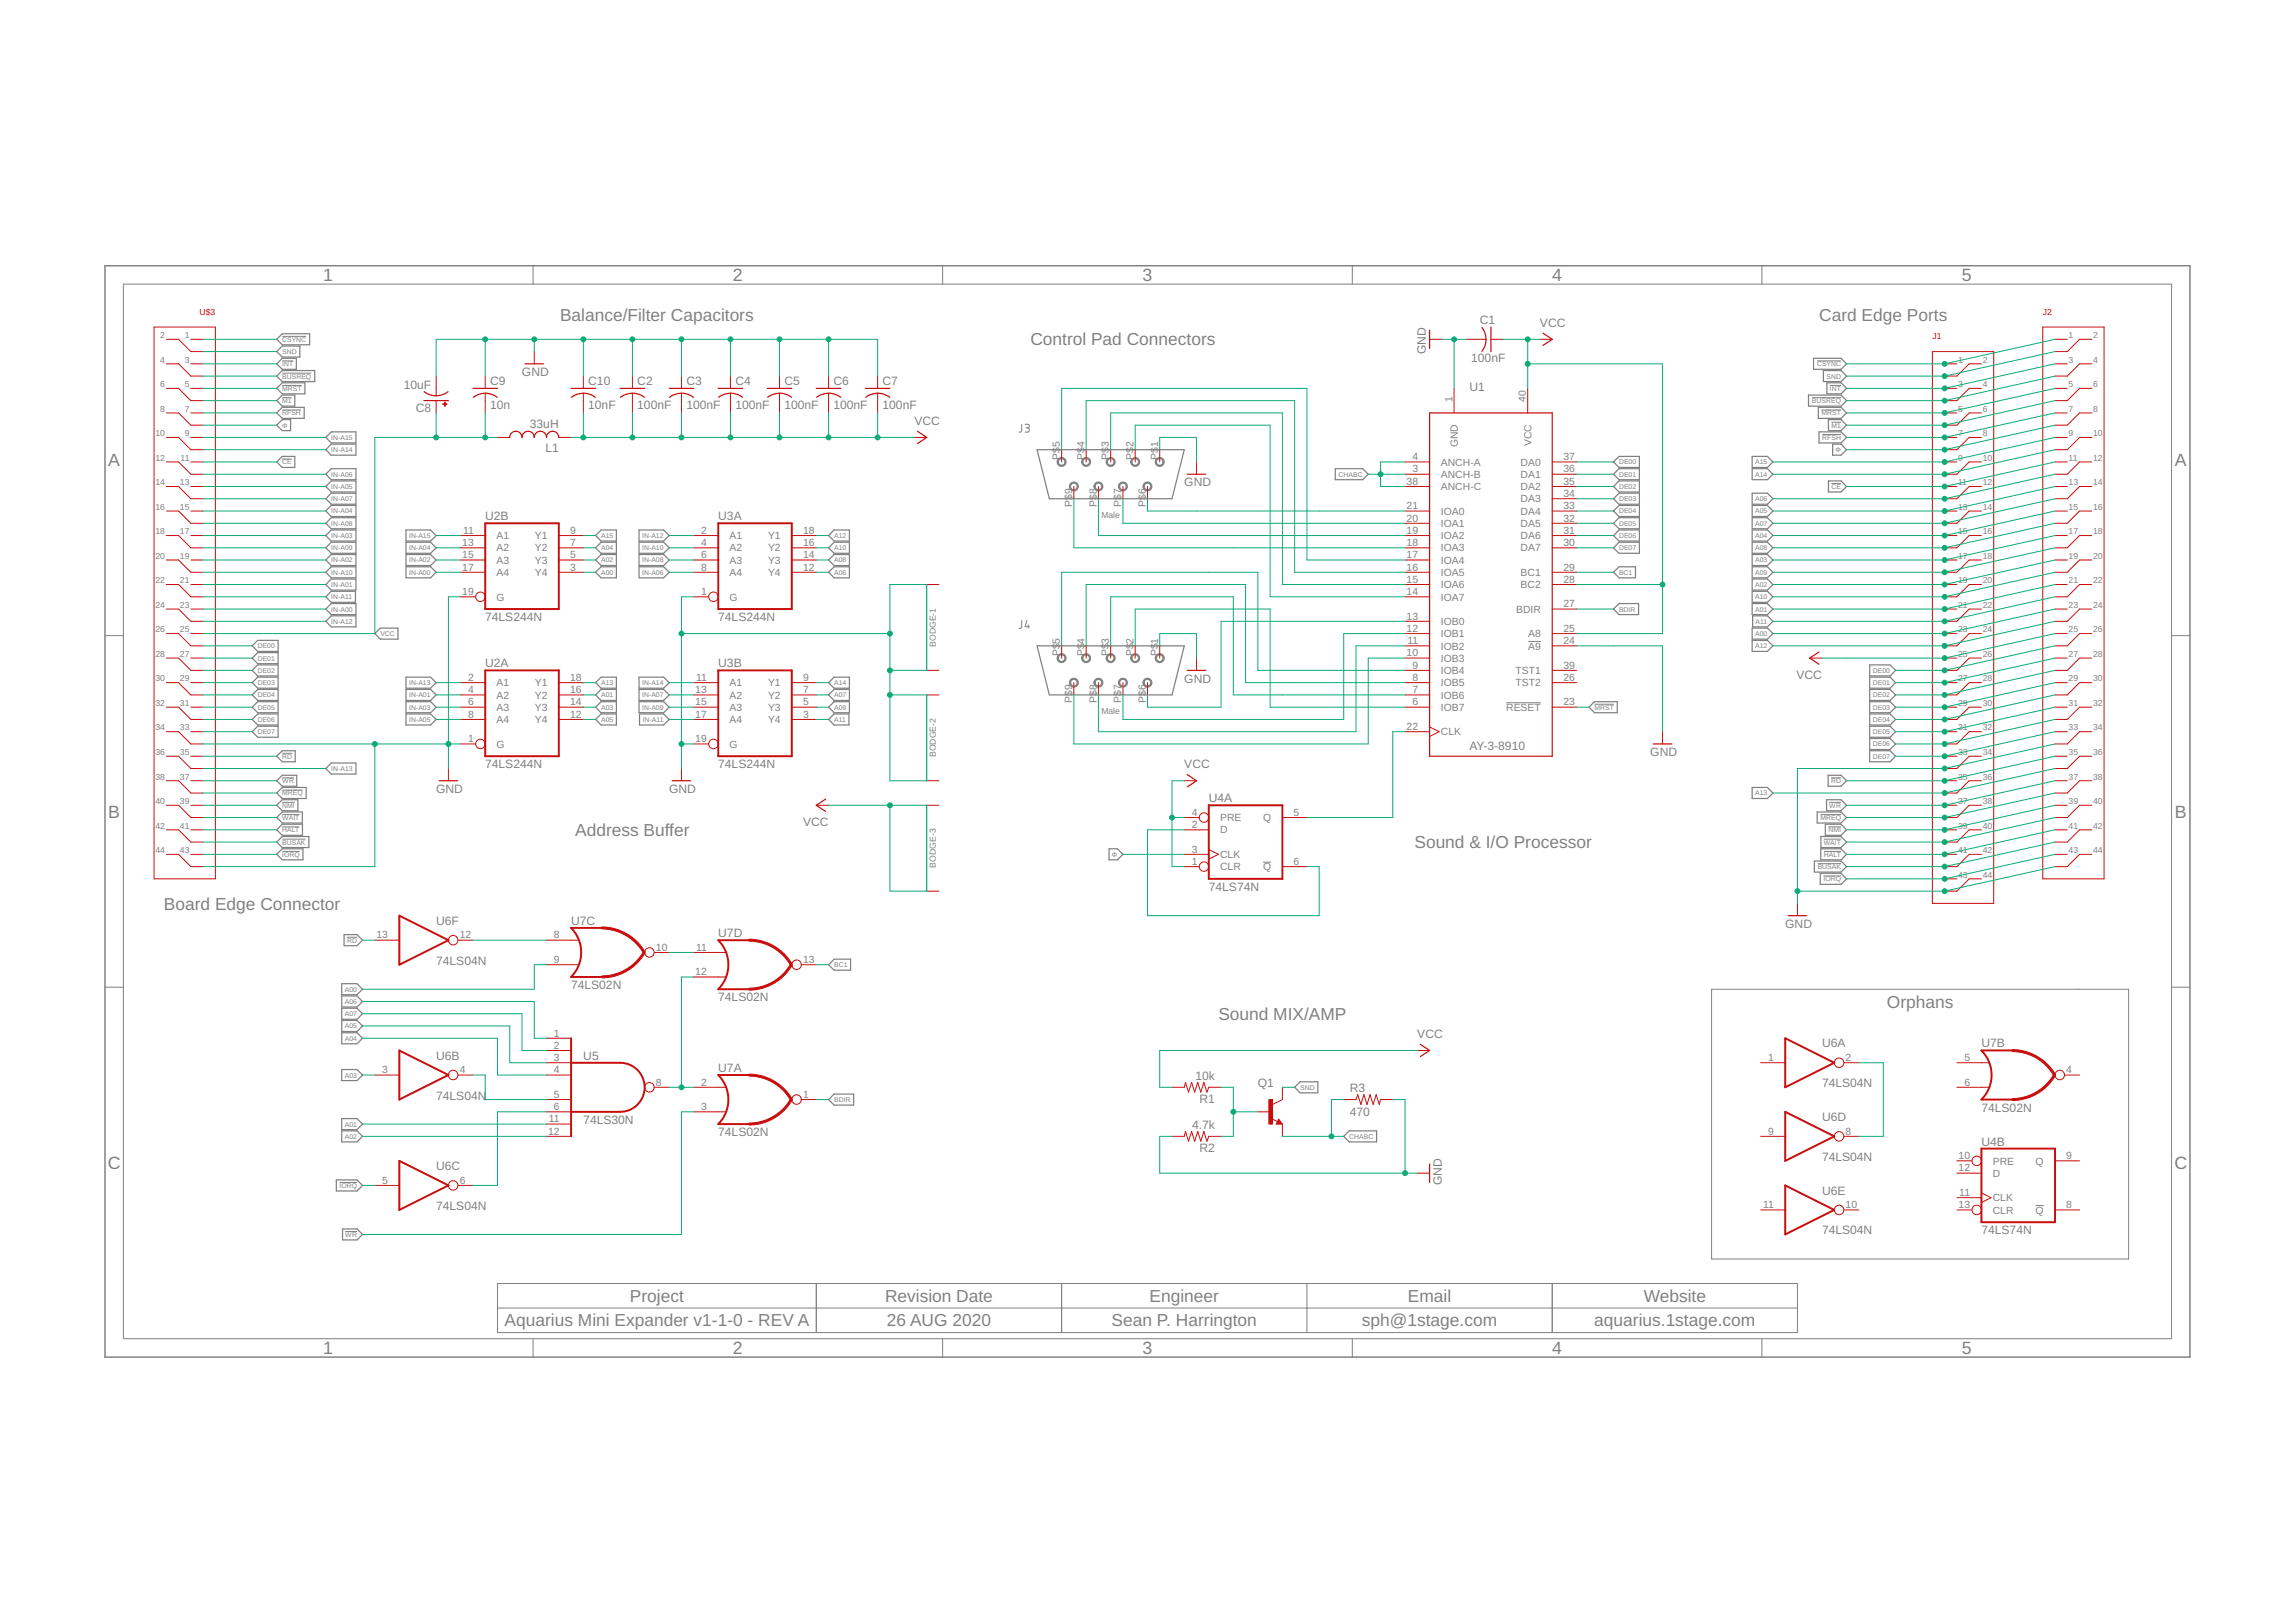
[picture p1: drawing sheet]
<svg xmlns="http://www.w3.org/2000/svg" width="594mm" height="420mm" viewBox="0 0 594 420" stroke-linecap="round" stroke-linejoin="round" font-family="sans-serif">
<defs><g id="words">
<g font-size="4.6" fill="#808080">
<text x="83.7" y="72.8">1</text>
<text x="189.7" y="72.8">2</text>
<text x="295.8" y="72.8">3</text>
<text x="401.8" y="72.8">4</text>
<text x="507.8" y="72.8">5</text>
<text x="28" y="120.7">A</text>
<text x="563" y="120.7">A</text>
<text x="28" y="211.7">B</text>
<text x="563" y="211.7">B</text>
<text x="27.9" y="302.7">C</text>
<text x="562.8" y="302.7">C</text>
<text x="83.7" y="350.6">1</text>
<text x="189.7" y="350.6">2</text>
<text x="295.8" y="350.6">3</text>
<text x="401.8" y="350.6">4</text>
<text x="507.8" y="350.6">5</text>
</g>
<g font-size="4.5" fill="#808080">
<text x="145" y="83.1">Balance/Filter Capacitors</text>
<text x="470.9" y="83.1">Card Edge Ports</text>
<text x="266.7" y="89.4">Control Pad Connectors</text>
<text x="148.9" y="216.4">Address Buffer</text>
<text x="366.2" y="219.6">Sound &amp; I/O Processor</text>
<text x="42.4" y="235.5">Board Edge Connector</text>
<text x="488.4" y="260.8">Orphans</text>
<text x="315.4" y="264">Sound MIX/AMP</text>
<text x="163.1" y="337">Project</text>
<text x="229.1" y="337">Revision Date</text>
<text x="297.6" y="337">Engineer</text>
<text x="364.4" y="337">Email</text>
<text x="425.5" y="337">Website</text>
<text x="130.6" y="343.4">Aquarius Mini Expander v1-1-0 - REV A</text>
<text x="229.6" y="343.4">26 AUG 2020</text>
<text x="287.8" y="343.4">Sean P. Harrington</text>
<text x="352.5" y="343.4">sph@1stage.com</text>
<text x="412.7" y="343.4">aquarius.1stage.com</text>
</g>
<g font-size="3.1" fill="#808080">
<text x="383.1" y="83.9">C1</text>
<text x="398.6" y="84.7">VCC</text>
<text x="369.1" y="91.6" transform="rotate(-90 369.1 91.6)">GND</text>
<text x="380.8" y="93.7">100nF</text>
<text x="104.5" y="100.7">10uF</text>
<text x="126.9" y="99.7">C9</text>
<text x="135.1" y="97.4">GND</text>
<text x="152.3" y="99.7">C10</text>
<text x="165" y="99.7">C2</text>
<text x="177.7" y="99.7">C3</text>
<text x="190.4" y="99.7">C4</text>
<text x="203.1" y="99.7">C5</text>
<text x="215.8" y="99.7">C6</text>
<text x="228.5" y="99.7">C7</text>
<text x="380.4" y="101.3">U1</text>
<text x="107.6" y="106.7">C8</text>
<text x="126.9" y="105.8">10n</text>
<text x="152.3" y="105.8">10nF</text>
<text x="165" y="105.8">100nF</text>
<text x="177.7" y="105.8">100nF</text>
<text x="190.4" y="105.8">100nF</text>
<text x="203.1" y="105.8">100nF</text>
<text x="215.8" y="105.8">100nF</text>
<text x="228.5" y="105.8">100nF</text>
<text x="137.2" y="110.7">33uH</text>
<text x="236.7" y="110.1">VCC</text>
<text x="141.2" y="117">L1</text>
<text x="306.6" y="125.9">GND</text>
<text x="125.6" y="134.7">U2B</text>
<text x="185.9" y="134.7">U3A</text>
<text x="125.6" y="160.9">74LS244N</text>
<text x="185.9" y="160.9">74LS244N</text>
<text x="125.6" y="172.8">U2A</text>
<text x="185.9" y="172.8">U3B</text>
<text x="306.6" y="176.7">GND</text>
<text x="465" y="175.8">VCC</text>
<text x="380.4" y="194.2">AY-3-8910</text>
<text x="427.2" y="195.8">GND</text>
<text x="125.6" y="198.9">74LS244N</text>
<text x="185.9" y="198.9">74LS244N</text>
<text x="306.6" y="198.9">VCC</text>
<text x="112.9" y="205.3">GND</text>
<text x="173.2" y="205.3">GND</text>
<text x="312.9" y="207.7">U4A</text>
<text x="207.9" y="213.9">VCC</text>
<text x="312.9" y="230.7">74LS74N</text>
<text x="112.9" y="239.4">U6F</text>
<text x="147.8" y="239.4">U7C</text>
<text x="185.9" y="242.6">U7D</text>
<text x="462.1" y="240.2">GND</text>
<text x="112.9" y="249.7">74LS04N</text>
<text x="147.8" y="256.1">74LS02N</text>
<text x="185.9" y="259.3">74LS02N</text>
<text x="366.9" y="268.8">VCC</text>
<text x="112.9" y="274.3">U6B</text>
<text x="151" y="274.3">U5</text>
<text x="471.6" y="271.2">U6A</text>
<text x="512.9" y="271.2">U7B</text>
<text x="185.9" y="277.5">U7A</text>
<text x="309.5" y="279.6">10k</text>
<text x="325.6" y="281.5">Q1</text>
<text x="471.6" y="281.5">74LS04N</text>
<text x="112.9" y="284.7">74LS04N</text>
<text x="310.5" y="285.6">R1</text>
<text x="349.4" y="282.8">R3</text>
<text x="512.9" y="287.8">74LS02N</text>
<text x="151" y="291">74LS30N</text>
<text x="308.6" y="292.3">4.7k</text>
<text x="349.4" y="288.8">470</text>
<text x="471.6" y="290.2">U6D</text>
<text x="185.9" y="294.2">74LS02N</text>
<text x="310.5" y="298.3">R2</text>
<text x="512.9" y="296.6">U4B</text>
<text x="112.9" y="302.9">U6C</text>
<text x="471.6" y="300.5">74LS04N</text>
<text x="373.2" y="306.9" transform="rotate(-90 373.2 306.9)">GND</text>
<text x="471.6" y="309.3">U6E</text>
<text x="112.9" y="313.2">74LS04N</text>
<text x="471.6" y="319.6">74LS04N</text>
<text x="512.9" y="319.6">74LS74N</text>
</g>
<g font-size="2.7" fill="#808080">
<text x="376" y="104" transform="rotate(-90 376 104)">1</text>
<text x="395" y="104" transform="rotate(-90 395 104)">40</text>
<text x="274.4" y="119.1" transform="rotate(-90 274.4 119.1)">P$</text>
<text x="274.4" y="115.8" transform="rotate(-90 274.4 115.8)">5</text>
<text x="280.7" y="119.1" transform="rotate(-90 280.7 119.1)">P$</text>
<text x="280.7" y="115.8" transform="rotate(-90 280.7 115.8)">4</text>
<text x="287.1" y="119.1" transform="rotate(-90 287.1 119.1)">P$</text>
<text x="287.1" y="115.8" transform="rotate(-90 287.1 115.8)">3</text>
<text x="293.4" y="119.1" transform="rotate(-90 293.4 119.1)">P$</text>
<text x="293.4" y="115.8" transform="rotate(-90 293.4 115.8)">2</text>
<text x="299.8" y="119.1" transform="rotate(-90 299.8 119.1)">P$</text>
<text x="299.8" y="115.8" transform="rotate(-90 299.8 115.8)">1</text>
<text x="365.6" y="119.1">4</text>
<text x="377.4" y="115.8" transform="rotate(-90 377.4 115.8)">GND</text>
<text x="396.4" y="115.5" transform="rotate(-90 396.4 115.5)">VCC</text>
<text x="404.7" y="119.1">37</text>
<text x="364.1" y="125.5">38</text>
<text x="365.6" y="122.3">3</text>
<text x="373" y="120.5">ANCH-A</text>
<text x="373" y="123.7">ANCH-B</text>
<text x="393.6" y="123.7">DA1</text>
<text x="393.6" y="120.5">DA0</text>
<text x="404.7" y="125.5">35</text>
<text x="404.7" y="122.3">36</text>
<text x="277.5" y="131.2" transform="rotate(-90 277.5 131.2)">P$9</text>
<text x="283.9" y="131.2" transform="rotate(-90 283.9 131.2)">P$8</text>
<text x="290.2" y="131.2" transform="rotate(-90 290.2 131.2)">P$7</text>
<text x="296.6" y="131.2" transform="rotate(-90 296.6 131.2)">P$6</text>
<text x="364.1" y="131.8">21</text>
<text x="373" y="126.9">ANCH-C</text>
<text x="393.6" y="130.1">DA3</text>
<text x="393.6" y="126.9">DA2</text>
<text x="404.7" y="131.8">33</text>
<text x="404.7" y="128.7">34</text>
<text x="364.1" y="135">20</text>
<text x="373" y="133.2">IOA0</text>
<text x="373" y="136.4">IOA1</text>
<text x="393.6" y="136.4">DA5</text>
<text x="393.6" y="133.2">DA4</text>
<text x="404.7" y="135">32</text>
<text x="119.7" y="141.4">13</text>
<text x="119.9" y="138.2">11</text>
<text x="128.5" y="139.6">A1</text>
<text x="128.5" y="142.8">A2</text>
<text x="138.5" y="142.8">Y2</text>
<text x="138.5" y="139.6">Y1</text>
<text x="147.6" y="141.4">7</text>
<text x="147.6" y="138.2">9</text>
<text x="181.5" y="138.2">2</text>
<text x="181.5" y="141.4">4</text>
<text x="188.8" y="139.6">A1</text>
<text x="188.8" y="142.8">A2</text>
<text x="198.8" y="142.8">Y2</text>
<text x="198.8" y="139.6">Y1</text>
<text x="207.9" y="141.4">16</text>
<text x="207.9" y="138.2">18</text>
<text x="364.1" y="138.2">19</text>
<text x="364.1" y="141.4">18</text>
<text x="373" y="139.6">IOA2</text>
<text x="373" y="142.8">IOA3</text>
<text x="393.6" y="142.8">DA7</text>
<text x="393.6" y="139.6">DA6</text>
<text x="404.7" y="141.4">30</text>
<text x="404.7" y="138.2">31</text>
<text x="119.7" y="144.5">15</text>
<text x="119.7" y="147.7">17</text>
<text x="128.5" y="145.9">A3</text>
<text x="128.5" y="149.1">A4</text>
<text x="138.5" y="149.1">Y4</text>
<text x="138.5" y="145.9">Y3</text>
<text x="147.6" y="147.7">3</text>
<text x="147.6" y="144.5">5</text>
<text x="181.5" y="144.5">6</text>
<text x="181.5" y="147.7">8</text>
<text x="188.8" y="145.9">A3</text>
<text x="188.8" y="149.1">A4</text>
<text x="198.8" y="149.1">Y4</text>
<text x="198.8" y="145.9">Y3</text>
<text x="207.9" y="147.7">12</text>
<text x="207.9" y="144.5">14</text>
<text x="364.1" y="144.5">17</text>
<text x="364.1" y="147.7">16</text>
<text x="373" y="145.9">IOA4</text>
<text x="373" y="149.1">IOA5</text>
<text x="393.6" y="149.1">BC1</text>
<text x="404.7" y="147.7">29</text>
<text x="119.7" y="154.1">19</text>
<text x="128.5" y="155.5">G</text>
<text x="181.5" y="154.1">1</text>
<text x="188.8" y="155.5">G</text>
<text x="364.1" y="150.9">15</text>
<text x="364.1" y="154.1">14</text>
<text x="373" y="152.3">IOA6</text>
<text x="373" y="155.5">IOA7</text>
<text x="393.6" y="152.3">BC2</text>
<text x="404.7" y="150.9">28</text>
<text x="364.1" y="160.4">13</text>
<text x="373" y="161.8">IOB0</text>
<text x="392.4" y="158.6">BDIR</text>
<text x="404.7" y="157.2">27</text>
<text x="274.4" y="166.6" transform="rotate(-90 274.4 166.6)">5</text>
<text x="280.7" y="166.6" transform="rotate(-90 280.7 166.6)">4</text>
<text x="287.1" y="166.6" transform="rotate(-90 287.1 166.6)">3</text>
<text x="293.4" y="166.6" transform="rotate(-90 293.4 166.6)">2</text>
<text x="299.8" y="166.6" transform="rotate(-90 299.8 166.6)">1</text>
<text x="364.1" y="163.6">12</text>
<text x="364.3" y="166.8">11</text>
<text x="373" y="165">IOB1</text>
<text x="395.6" y="165">A8</text>
<text x="404.7" y="166.8">24</text>
<text x="404.7" y="163.6">25</text>
<text x="274.4" y="169.9" transform="rotate(-90 274.4 169.9)">P$</text>
<text x="280.7" y="169.9" transform="rotate(-90 280.7 169.9)">P$</text>
<text x="287.1" y="169.9" transform="rotate(-90 287.1 169.9)">P$</text>
<text x="293.4" y="169.9" transform="rotate(-90 293.4 169.9)">P$</text>
<text x="299.8" y="169.9" transform="rotate(-90 299.8 169.9)">P$</text>
<text x="364.1" y="169.9">10</text>
<text x="365.6" y="173.1">9</text>
<text x="373" y="168.2">IOB2</text>
<text x="373" y="171.3">IOB3</text>
<text x="395.6" y="168.2">A9</text>
<text x="404.7" y="173.1">39</text>
<text x="121.2" y="176.3">2</text>
<text x="121.2" y="179.5">4</text>
<text x="128.5" y="177.7">A1</text>
<text x="138.5" y="177.7">Y1</text>
<text x="147.6" y="179.5">16</text>
<text x="147.6" y="176.3">18</text>
<text x="180" y="179.5">13</text>
<text x="180.2" y="176.3">11</text>
<text x="188.8" y="177.7">A1</text>
<text x="198.8" y="177.7">Y1</text>
<text x="207.9" y="179.5">7</text>
<text x="207.9" y="176.3">9</text>
<text x="365.6" y="176.3">8</text>
<text x="365.6" y="179.5">7</text>
<text x="373" y="174.5">IOB4</text>
<text x="373" y="177.7">IOB5</text>
<text x="392.3" y="177.7">TST2</text>
<text x="392.3" y="174.5">TST1</text>
<text x="404.7" y="176.3">26</text>
<text x="121.2" y="182.6">6</text>
<text x="121.2" y="185.8">8</text>
<text x="128.5" y="180.9">A2</text>
<text x="128.5" y="184">A3</text>
<text x="138.5" y="184">Y3</text>
<text x="138.5" y="180.9">Y2</text>
<text x="147.6" y="185.8">12</text>
<text x="147.6" y="182.6">14</text>
<text x="180" y="182.6">15</text>
<text x="180" y="185.8">17</text>
<text x="188.8" y="180.9">A2</text>
<text x="188.8" y="184">A3</text>
<text x="198.8" y="184">Y3</text>
<text x="198.8" y="180.9">Y2</text>
<text x="207.9" y="185.8">3</text>
<text x="207.9" y="182.6">5</text>
<text x="277.5" y="182" transform="rotate(-90 277.5 182)">P$9</text>
<text x="283.9" y="182" transform="rotate(-90 283.9 182)">P$8</text>
<text x="290.2" y="182" transform="rotate(-90 290.2 182)">P$7</text>
<text x="296.6" y="182" transform="rotate(-90 296.6 182)">P$6</text>
<text x="365.6" y="182.6">6</text>
<text x="373" y="180.9">IOB6</text>
<text x="373" y="184">IOB7</text>
<text x="389.9" y="184">RESET</text>
<text x="404.7" y="182.6">23</text>
<text x="128.5" y="187.2">A4</text>
<text x="138.5" y="187.2">Y4</text>
<text x="188.8" y="187.2">A4</text>
<text x="198.8" y="187.2">Y4</text>
<text x="364.1" y="189">22</text>
<text x="373" y="190.4">CLK</text>
<text x="121.2" y="192.2">1</text>
<text x="128.5" y="193.5">G</text>
<text x="180" y="192.2">19</text>
<text x="188.8" y="193.5">G</text>
<text x="308.5" y="214.4">2</text>
<text x="308.5" y="211.2">4</text>
<text x="315.8" y="215.8">D</text>
<text x="315.8" y="212.6">PRE</text>
<text x="326.9" y="212.6">Q</text>
<text x="334.9" y="211.2">5</text>
<text x="308.5" y="220.7">3</text>
<text x="308.5" y="223.9">1</text>
<text x="315.8" y="225.3">CLR</text>
<text x="315.8" y="222.1">CLK</text>
<text x="326.9" y="225.3">Q</text>
<text x="334.9" y="223.9">6</text>
<text x="97.4" y="242.9">13</text>
<text x="119" y="242.9">12</text>
<text x="143.4" y="242.9">8</text>
<text x="143.4" y="249.3">9</text>
<text x="169.8" y="246.1">10</text>
<text x="180.2" y="246.1">11</text>
<text x="207.9" y="249.3">13</text>
<text x="180" y="252.5">12</text>
<text x="143.4" y="268.3">1</text>
<text x="143.4" y="271.5">2</text>
<text x="143.4" y="274.7">3</text>
<text x="457.7" y="274.7">1</text>
<text x="477.7" y="274.7">2</text>
<text x="508.5" y="274.7">5</text>
<text x="99" y="277.9">3</text>
<text x="119" y="277.9">4</text>
<text x="143.4" y="277.9">4</text>
<text x="169.8" y="281">8</text>
<text x="181.5" y="281">2</text>
<text x="508.5" y="281">6</text>
<text x="534.9" y="277.9">4</text>
<text x="143.4" y="284.2">5</text>
<text x="143.4" y="287.4">6</text>
<text x="181.5" y="287.4">3</text>
<text x="207.9" y="284.2">1</text>
<text x="141.9" y="293.7">12</text>
<text x="142.1" y="290.6">11</text>
<text x="457.7" y="293.7">9</text>
<text x="477.7" y="293.7">8</text>
<text x="507" y="303.3">12</text>
<text x="507" y="300.1">10</text>
<text x="515.8" y="304.7">D</text>
<text x="515.8" y="301.5">PRE</text>
<text x="526.9" y="301.5">Q</text>
<text x="534.9" y="300.1">9</text>
<text x="99" y="306.4">5</text>
<text x="119" y="306.4">6</text>
<text x="507.2" y="309.6">11</text>
<text x="515.8" y="311">CLK</text>
<text x="456.4" y="312.8">11</text>
<text x="477.7" y="312.8">10</text>
<text x="507" y="312.8">13</text>
<text x="515.8" y="314.2">CLR</text>
<text x="526.9" y="314.2">Q</text>
<text x="534.9" y="312.8">8</text>
</g>
<g font-size="2.2" fill="#c90d0c">
<text x="51.6" y="81.5">U$3</text>
<text x="528.8" y="81.5">J2</text>
<text x="500.2" y="87.8">J1</text>
</g>
<g font-size="2.2" fill="#808080">
<text x="41.5" y="87.5">2</text>
<text x="47.8" y="87.5">1</text>
<text x="535.5" y="87.5">1</text>
<text x="541.8" y="87.5">2</text>
<text x="41.5" y="93.9">4</text>
<text x="47.8" y="93.9">3</text>
<text x="506.9" y="93.9">1</text>
<text x="513.2" y="93.9">2</text>
<text x="535.5" y="93.9">3</text>
<text x="541.8" y="93.9">4</text>
<text x="41.5" y="100.2">6</text>
<text x="47.8" y="100.2">5</text>
<text x="506.9" y="100.2">3</text>
<text x="513.2" y="100.2">4</text>
<text x="535.5" y="100.2">5</text>
<text x="541.8" y="100.2">6</text>
<text x="41.5" y="106.6">8</text>
<text x="47.8" y="106.6">7</text>
<text x="506.9" y="106.6">5</text>
<text x="513.2" y="106.6">6</text>
<text x="535.5" y="106.6">7</text>
<text x="541.8" y="106.6">8</text>
<text x="40.2" y="112.9">10</text>
<text x="47.8" y="112.9">9</text>
<text x="506.9" y="112.9">7</text>
<text x="513.2" y="112.9">8</text>
<text x="535.5" y="112.9">9</text>
<text x="541.8" y="112.9">10</text>
<text x="40.2" y="119.3">12</text>
<text x="46.8" y="119.3">11</text>
<text x="506.9" y="119.3">9</text>
<text x="513.2" y="119.3">10</text>
<text x="535.5" y="119.3">11</text>
<text x="541.8" y="119.3">12</text>
<text x="40.2" y="125.6">14</text>
<text x="46.6" y="125.6">13</text>
<text x="506.9" y="125.6">11</text>
<text x="513.2" y="125.6">12</text>
<text x="535.5" y="125.6">13</text>
<text x="541.8" y="125.6">14</text>
<text x="40.2" y="132">16</text>
<text x="46.6" y="132">15</text>
<text x="506.9" y="132">13</text>
<text x="513.2" y="132">14</text>
<text x="535.5" y="132">15</text>
<text x="541.8" y="132">16</text>
<text x="285.1" y="134">Male</text>
<text x="40.2" y="138.3">18</text>
<text x="46.6" y="138.3">17</text>
<text x="506.9" y="138.3">15</text>
<text x="513.2" y="138.3">16</text>
<text x="535.5" y="138.3">17</text>
<text x="541.8" y="138.3">18</text>
<text x="40.2" y="144.7">20</text>
<text x="46.6" y="144.7">19</text>
<text x="506.9" y="144.7">17</text>
<text x="513.2" y="144.7">18</text>
<text x="535.5" y="144.7">19</text>
<text x="541.8" y="144.7">20</text>
<text x="40.2" y="151">22</text>
<text x="46.6" y="151">21</text>
<text x="506.9" y="151">19</text>
<text x="513.2" y="151">20</text>
<text x="535.5" y="151">21</text>
<text x="541.8" y="151">22</text>
<text x="40.2" y="157.4">24</text>
<text x="46.6" y="157.4">23</text>
<text x="506.9" y="157.4">21</text>
<text x="513.2" y="157.4">22</text>
<text x="535.5" y="157.4">23</text>
<text x="541.8" y="157.4">24</text>
<text x="40.2" y="163.7">26</text>
<text x="46.6" y="163.7">25</text>
<text x="242.3" y="167.5" transform="rotate(-90 242.3 167.5)">BODGE-1</text>
<text x="506.9" y="163.7">23</text>
<text x="513.2" y="163.7">24</text>
<text x="535.5" y="163.7">25</text>
<text x="541.8" y="163.7">26</text>
<text x="40.2" y="170.1">28</text>
<text x="46.6" y="170.1">27</text>
<text x="506.9" y="170.1">25</text>
<text x="513.2" y="170.1">26</text>
<text x="535.5" y="170.1">27</text>
<text x="541.8" y="170.1">28</text>
<text x="40.2" y="176.4">30</text>
<text x="46.6" y="176.4">29</text>
<text x="506.9" y="176.4">27</text>
<text x="513.2" y="176.4">28</text>
<text x="535.5" y="176.4">29</text>
<text x="541.8" y="176.4">30</text>
<text x="40.2" y="182.8">32</text>
<text x="46.6" y="182.8">31</text>
<text x="285.1" y="184.8">Male</text>
<text x="506.9" y="182.8">29</text>
<text x="513.2" y="182.8">30</text>
<text x="535.5" y="182.8">31</text>
<text x="541.8" y="182.8">32</text>
<text x="40.2" y="189.1">34</text>
<text x="46.6" y="189.1">33</text>
<text x="506.9" y="189.1">31</text>
<text x="513.2" y="189.1">32</text>
<text x="535.5" y="189.1">33</text>
<text x="541.8" y="189.1">34</text>
<text x="40.2" y="195.5">36</text>
<text x="46.6" y="195.5">35</text>
<text x="242.3" y="196" transform="rotate(-90 242.3 196)">BODGE-2</text>
<text x="506.9" y="195.5">33</text>
<text x="513.2" y="195.5">34</text>
<text x="535.5" y="195.5">35</text>
<text x="541.8" y="195.5">36</text>
<text x="40.2" y="201.8">38</text>
<text x="46.6" y="201.8">37</text>
<text x="506.9" y="201.8">35</text>
<text x="513.2" y="201.8">36</text>
<text x="535.5" y="201.8">37</text>
<text x="541.8" y="201.8">38</text>
<text x="40.2" y="208.2">40</text>
<text x="46.6" y="208.2">39</text>
<text x="506.9" y="208.2">37</text>
<text x="513.2" y="208.2">38</text>
<text x="535.5" y="208.2">39</text>
<text x="541.8" y="208.2">40</text>
<text x="40.2" y="214.5">42</text>
<text x="46.6" y="214.5">41</text>
<text x="506.9" y="214.5">39</text>
<text x="513.2" y="214.5">40</text>
<text x="535.5" y="214.5">41</text>
<text x="541.8" y="214.5">42</text>
<text x="40.2" y="220.8">44</text>
<text x="46.6" y="220.8">43</text>
<text x="506.9" y="220.8">41</text>
<text x="513.2" y="220.8">42</text>
<text x="535.5" y="220.8">43</text>
<text x="541.8" y="220.8">44</text>
<text x="242.3" y="224.6" transform="rotate(-90 242.3 224.6)">BODGE-3</text>
<text x="506.9" y="227.2">43</text>
<text x="513.2" y="227.2">44</text>
</g>
<g font-size="1.8" fill="#808080">
<text x="73.1" y="88.5">CSYNC</text>
<text x="73.1" y="91.7">SND</text>
<text x="73.1" y="94.8">INT</text>
<text x="470.4" y="94.8">CSYNC</text>
<text x="73.1" y="98">BUSREQ</text>
<text x="73.1" y="101.2">MRST</text>
<text x="472.8" y="98">SND</text>
<text x="473.7" y="101.2">INT</text>
<text x="73.1" y="104.3">M1</text>
<text x="73.1" y="107.5">RFSH</text>
<text x="469" y="104.3">BUSREQ</text>
<text x="471.5" y="107.5">MRST</text>
<text x="73.1" y="110.7">Φ</text>
<text x="85.8" y="113.9">IN-A15</text>
<text x="471.7" y="113.9">RFSH</text>
<text x="474.1" y="110.7">M1</text>
<text x="85.8" y="117">IN-A14</text>
<text x="475.1" y="117">Φ</text>
<text x="73.1" y="120.2">CE</text>
<text x="85.8" y="123.4">IN-A06</text>
<text x="346.5" y="123.4">CHABC</text>
<text x="419.1" y="120.2">DE00</text>
<text x="419.1" y="123.4">DE01</text>
<text x="454.3" y="120.2">A15</text>
<text x="454.3" y="123.4">A14</text>
<text x="85.8" y="126.6">IN-A05</text>
<text x="85.8" y="129.7">IN-A07</text>
<text x="419.1" y="126.6">DE02</text>
<text x="419.1" y="129.7">DE03</text>
<text x="454.3" y="129.7">A06</text>
<text x="474.1" y="126.6">CE</text>
<text x="85.8" y="132.9">IN-A04</text>
<text x="85.8" y="136.1">IN-A08</text>
<text x="419.1" y="132.9">DE04</text>
<text x="419.1" y="136.1">DE05</text>
<text x="454.3" y="136.1">A07</text>
<text x="454.3" y="132.9">A05</text>
<text x="85.8" y="139.3">IN-A03</text>
<text x="85.8" y="142.4">IN-A09</text>
<text x="105.9" y="142.4">IN-A04</text>
<text x="105.9" y="139.3">IN-A15</text>
<text x="155.6" y="139.3">A15</text>
<text x="155.6" y="142.4">A04</text>
<text x="166.2" y="139.3">IN-A12</text>
<text x="166.2" y="142.4">IN-A10</text>
<text x="215.9" y="142.4">A10</text>
<text x="215.9" y="139.3">A12</text>
<text x="419.1" y="139.3">DE06</text>
<text x="419.1" y="142.4">DE07</text>
<text x="454.3" y="139.3">A04</text>
<text x="454.3" y="142.4">A08</text>
<text x="85.8" y="145.6">IN-A02</text>
<text x="85.8" y="148.8">IN-A10</text>
<text x="105.9" y="145.6">IN-A02</text>
<text x="105.9" y="148.8">IN-A00</text>
<text x="155.6" y="145.6">A02</text>
<text x="155.6" y="148.8">A00</text>
<text x="166.2" y="145.6">IN-A08</text>
<text x="166.2" y="148.8">IN-A06</text>
<text x="215.9" y="148.8">A06</text>
<text x="215.9" y="145.6">A08</text>
<text x="419.1" y="148.8">BC1</text>
<text x="454.3" y="145.6">A03</text>
<text x="454.3" y="148.8">A09</text>
<text x="85.8" y="152">IN-A01</text>
<text x="85.8" y="155.1">IN-A11</text>
<text x="454.3" y="152">A02</text>
<text x="454.3" y="155.1">A10</text>
<text x="85.8" y="158.3">IN-A00</text>
<text x="85.8" y="161.5">IN-A12</text>
<text x="419.1" y="158.3">BDIR</text>
<text x="454.3" y="158.3">A01</text>
<text x="454.5" y="161.5">A11</text>
<text x="66.7" y="167.8">DE00</text>
<text x="98.5" y="164.7">VCC</text>
<text x="454.3" y="164.7">A00</text>
<text x="454.3" y="167.8">A12</text>
<text x="66.7" y="171">DE01</text>
<text x="66.7" y="174.2">DE02</text>
<text x="66.7" y="177.4">DE03</text>
<text x="105.9" y="177.4">IN-A13</text>
<text x="155.6" y="177.4">A13</text>
<text x="166.2" y="177.4">IN-A14</text>
<text x="215.9" y="177.4">A14</text>
<text x="484.8" y="174.2">DE00</text>
<text x="484.8" y="177.4">DE01</text>
<text x="66.7" y="180.5">DE04</text>
<text x="66.7" y="183.7">DE05</text>
<text x="105.9" y="180.5">IN-A01</text>
<text x="105.9" y="183.7">IN-A03</text>
<text x="155.6" y="183.7">A03</text>
<text x="155.6" y="180.5">A01</text>
<text x="166.2" y="180.5">IN-A07</text>
<text x="166.2" y="183.7">IN-A09</text>
<text x="215.9" y="180.5">A07</text>
<text x="215.9" y="183.7">A09</text>
<text x="412.7" y="183.7">MRST</text>
<text x="484.8" y="180.5">DE02</text>
<text x="484.8" y="183.7">DE03</text>
<text x="66.7" y="186.9">DE06</text>
<text x="66.7" y="190.1">DE07</text>
<text x="105.9" y="186.9">IN-A05</text>
<text x="155.6" y="186.9">A05</text>
<text x="166.4" y="186.9">IN-A11</text>
<text x="215.9" y="186.9">A11</text>
<text x="484.8" y="186.9">DE04</text>
<text x="484.8" y="190.1">DE05</text>
<text x="73.1" y="196.4">RD</text>
<text x="484.8" y="193.2">DE06</text>
<text x="484.8" y="196.4">DE07</text>
<text x="73.1" y="202.8">WR</text>
<text x="85.8" y="199.6">IN-A13</text>
<text x="474" y="202.8">RD</text>
<text x="73.1" y="205.9">MREQ</text>
<text x="73.1" y="209.1">NMI</text>
<text x="454.3" y="205.9">A13</text>
<text x="473.5" y="209.1">WR</text>
<text x="73.1" y="212.3">WAIT</text>
<text x="73.1" y="215.5">HALT</text>
<text x="471.2" y="212.3">MREQ</text>
<text x="473.3" y="215.5">NMI</text>
<text x="73.1" y="218.6">BUSAK</text>
<text x="73.1" y="221.8">IORQ</text>
<text x="287.8" y="221.8">Φ</text>
<text x="472.1" y="218.6">WAIT</text>
<text x="472.1" y="221.8">HALT</text>
<text x="470.5" y="225">BUSAK</text>
<text x="472" y="228.2">IORQ</text>
<text x="89.8" y="244">RD</text>
<text x="215.9" y="250.4">BC1</text>
<text x="89.2" y="256.7">A00</text>
<text x="89.2" y="259.9">A06</text>
<text x="89.2" y="263.1">A07</text>
<text x="89.2" y="269.4">A04</text>
<text x="89.2" y="266.2">A05</text>
<text x="89.2" y="278.9">A03</text>
<text x="215.9" y="285.3">BDIR</text>
<text x="336.6" y="282.1">SND</text>
<text x="89.2" y="291.6">A01</text>
<text x="89.2" y="294.8">A02</text>
<text x="349.3" y="294.8">CHABC</text>
<text x="87.9" y="307.5">IORQ</text>
<text x="89.4" y="320.2">WR</text>
</g>
</g></defs>
<g fill="none" stroke="#808080" stroke-width=".26">
<path d="M31.9 73.6h530.2v273h-530.2zM138 68.8v4.8M244 68.8v4.8M350.1 68.8v4.8M456.1 68.8v4.8M73.1 93.4h2.8M73.1 87.1h6.2M73.1 99.8h5M73.1 96.6h7.5M470.4 93.4h6.2M473.7 99.8h2.9M73.1 103h2.4"/>
<path d="M73.1 106.1h4.8M73.1 118.8h2.4M264.5 109.8l-.1 1.8-.2 .2-.4 .1M265.3 109.8h.7a.46 .46 0 0 1 .5 .5 .46 .46 0 0 1-.5 .4h-.4M265.9 110.7a.56 .56 0 0 1 .6 .6 .56 .56 0 0 1-.6 .6h-.6M469.1 103h7.5M471.5 106.1h5.1M471.7 112.5h4.9M474.1 109.3h2.5M474.1 125.2h2.5M27.2 164.5h4.7M264.5 160.6l-.1 1.8-.6 .3"/>
<path d="M265.8 160.6l-.5 1.6h1.2M266.1 161.8v.9M395.6 166.1h3.3M562.1 164.5h4.8M73.1 195h2.5M389.9 181.9h9M412.7 182.3h5.1M73.1 201.4h3M73.1 207.7h3.2M73.1 210.9h4.4M73.1 204.5h5.3M73.1 214.1h4.4"/>
<path d="M73.1 217.2h6M471.3 210.9h5.3M472.1 217.2h4.5M473.3 214.1h3.3M473.5 207.7h3.1M474 201.4h2.6M73.1 220.4h4.5M326.9 223.2h2.1M470.5 223.6h6.1M472 226.8h4.6M472.1 220.4h4.5M27.2 255.6h4.7"/>
<path d="M89.8 242.6h2.6M443.1 256.1h107.9v69.8h-107.9zM562.1 255.6h4.8M87.9 306.1h4.5M89.4 318.8h3M526.9 312.1h2.1M128.8 332.3h336.5v12.7h-336.5zM128.8 338.6h336.5M211.3 332.3v12.7M274.8 332.3v12.7M338.3 332.3v12.7M401.8 332.3v12.7"/>
<path d="M138 346.6v4.7M244 346.6v4.7M350.1 346.6v4.7M456.1 346.6v4.7"/>
</g>
<path d="M27.2 68.8h539.7v282.5h-539.7z" fill="none" stroke="#808080" stroke-width=".38"/>
<g fill="none" stroke="#808080" stroke-width=".32">
<path d="M71.6 94.2l1.5-1.4h3.6v2.8h-3.6zM71.6 97.4l1.5-1.5h8.4v2.9h-8.4zM71.6 91l1.5-1.4h4.5v2.8h-4.5zM73.1 86.4h7.1v2.9h-7.1l-1.5-1.5zM469.5 92.8h7.1l1.4 1.4-1.4 1.4h-7.1zM472 95.9h4.6l1.4 1.5-1.4 1.4h-4.6zM472.9 99.1h3.7l1.4 1.4-1.4 1.5h-3.7zM71.6 100.5l1.5-1.4h5.8v2.9h-5.8zM71.6 103.7l1.5-1.4h3.2v2.8h-3.2zM71.6 106.9l1.5-1.4h5.6v2.8h-5.6zM71.6 110.1l1.5-1.5h2.1v2.9h-2.1zM71.6 119.6l1.5-1.4h3.2v2.8h-3.2z"/>
<path d="M85.7 111.8h6.4v2.9h-6.4l-1.4-1.5zM85.7 115h6.4v2.8h-6.4l-1.4-1.4zM268.5 116.4h38.1l-3.2 12.7h-31.8zM417.7 119.6l1.4-1.4h5.3v2.8h-5.3zM453.6 118.2h3.9l1.4 1.4-1.4 1.4h-3.9zM468.1 102.3h8.5l1.4 1.4-1.4 1.4h-8.5zM470.7 105.5h5.9l1.4 1.4-1.4 1.4h-5.9zM470.9 111.8h5.7l1.4 1.4-1.4 1.5h-5.7zM473.3 108.6h3.3l1.4 1.5-1.4 1.4h-3.3zM474.4 115h2.2l1.4 1.4-1.4 1.4h-2.2zM85.7 137.2h6.4v2.9h-6.4l-1.4-1.5zM85.7 121.3h6.4v2.9h-6.4l-1.4-1.4z"/>
<path d="M85.7 124.5h6.4v2.9h-6.4l-1.4-1.5zM85.7 127.7h6.4v2.8h-6.4l-1.4-1.4zM85.7 134h6.4v2.9h-6.4l-1.4-1.4zM85.7 130.9h6.4v2.8h-6.4l-1.4-1.4zM105.1 137.2h6.4l1.4 1.4-1.4 1.5h-6.4zM155.6 137.2h4v2.9h-4l-1.4-1.5zM165.4 137.2h6.4l1.4 1.4-1.4 1.5h-6.4zM215.9 137.2h4v2.9h-4l-1.4-1.5zM345.7 121.3h7l1.5 1.5-1.5 1.4h-7zM417.7 122.8l1.4-1.5h5.3v2.9h-5.3zM417.7 125.9l1.4-1.4h5.3v2.9h-5.3zM417.7 129.1l1.4-1.4h5.3v2.8h-5.3z"/>
<path d="M417.7 135.5l1.4-1.5h5.3v2.9h-5.3zM417.7 132.3l1.4-1.4h5.3v2.8h-5.3zM419.1 137.2h5.3v2.9h-5.3l-1.4-1.5zM453.6 121.3h3.9l1.4 1.5-1.4 1.4h-3.9zM453.6 127.7h3.9l1.4 1.4-1.4 1.4h-3.9zM453.6 130.9h3.9l1.4 1.4-1.4 1.4h-3.9zM453.6 134h3.9l1.4 1.5-1.4 1.4h-3.9zM453.6 137.2h3.9l1.4 1.4-1.4 1.5h-3.9zM473.3 124.5h3.3l1.4 1.4-1.4 1.5h-3.3zM84.3 151.3l1.4-1.4h6.4v2.9h-6.4zM84.3 154.5l1.4-1.4h6.3v2.8h-6.3zM84.3 157.7l1.4-1.4h6.4v2.8h-6.4z"/>
<path d="M85.7 146.7h6.4v2.9h-6.4l-1.4-1.5zM85.7 140.4h6.4v2.8h-6.4l-1.4-1.4zM85.7 143.6h6.4v2.8h-6.4l-1.4-1.4zM105.1 146.7h6.4l1.4 1.4-1.4 1.5h-6.4zM105.1 140.4h6.4l1.4 1.4-1.4 1.4h-6.4zM105.1 143.6h6.4l1.4 1.4-1.4 1.4h-6.4zM154.2 145l1.4-1.4h4v2.8h-4zM154.2 148.1l1.4-1.4h4v2.9h-4zM155.6 140.4h4v2.8h-4l-1.4-1.4zM165.4 146.7h6.4l1.4 1.4-1.4 1.5h-6.4zM165.4 140.4h6.4l1.4 1.4-1.4 1.4h-6.4zM165.4 143.6h6.4l1.4 1.4-1.4 1.4h-6.4z"/>
<path d="M214.5 141.8l1.4-1.4h4v2.8h-4zM214.5 145l1.4-1.4h4v2.8h-4zM214.5 148.1l1.4-1.4h4v2.9h-4zM417.7 148.1l1.4-1.4h4.3v2.9h-4.3zM417.7 157.7l1.4-1.4h5.1v2.8h-5.1zM419.1 140.4h5.3v2.8h-5.3l-1.4-1.4zM453.6 140.4h3.9l1.4 1.4-1.4 1.4h-3.9zM453.6 143.6h3.9l1.4 1.4-1.4 1.4h-3.9zM453.6 146.7h3.9l1.4 1.4-1.4 1.5h-3.9zM453.6 149.9h3.9l1.4 1.4-1.4 1.5h-3.9zM453.6 153.1h3.9l1.4 1.4-1.4 1.4h-3.9zM453.6 156.3h3.9l1.4 1.4-1.4 1.4h-3.9z"/>
<path d="M453.7 159.4h3.8l1.4 1.4-1.4 1.5h-3.8zM65.3 176.7l1.4-1.4h5.3v2.9h-5.3zM65.3 179.9l1.4-1.4h5.3v2.8h-5.3zM65.3 167.2l1.4-1.4h5.3v2.8h-5.3zM65.3 173.5l1.4-1.4h5.3v2.9h-5.3zM65.3 170.4l1.4-1.4h5.3v2.8h-5.3zM84.3 160.8l1.4-1.4h6.4v2.9h-6.4zM97 164l1.4-1.4h4.6v2.9h-4.6zM105.1 175.3h6.4l1.4 1.4-1.4 1.5h-6.4zM105.1 178.5h6.4l1.4 1.4-1.4 1.4h-6.4zM154.2 176.7l1.4-1.4h4v2.9h-4zM154.2 179.9l1.4-1.4h4v2.8h-4z"/>
<path d="M165.4 175.3h6.4l1.4 1.4-1.4 1.5h-6.4zM165.4 178.5h6.4l1.4 1.4-1.4 1.4h-6.4zM214.5 176.7l1.4-1.4h4v2.9h-4zM214.5 179.9l1.4-1.4h4v2.8h-4zM268.5 167.2h38.1l-3.2 12.7h-31.8zM453.6 162.6h3.9l1.4 1.4-1.4 1.5h-3.9zM453.6 165.8h3.9l1.4 1.4-1.4 1.4h-3.9zM484 175.3h5.3l1.4 1.4-1.4 1.5h-5.3zM484 178.5h5.3l1.4 1.4-1.4 1.4h-5.3zM484 172.1h5.3l1.4 1.4-1.4 1.5h-5.3zM65.3 183.1l1.4-1.4h5.3v2.8h-5.3zM65.3 186.2l1.4-1.4h5.3v2.9h-5.3z"/>
<path d="M65.3 189.4l1.4-1.4h5.3v2.9h-5.3zM71.6 195.8l1.5-1.4h3.3v2.8h-3.3zM84.3 198.9l1.4-1.4h6.4v2.9h-6.4zM105.1 181.7h6.4l1.4 1.4-1.4 1.4h-6.4zM105.1 184.8h6.4l1.4 1.4-1.4 1.5h-6.4zM154.2 186.2l1.4-1.4h4v2.9h-4zM155.6 181.7h4v2.8h-4l-1.4-1.4zM165.4 181.7h6.4l1.4 1.4-1.4 1.4h-6.4zM165.5 184.8h6.3l1.4 1.4-1.4 1.5h-6.3zM214.5 183.1l1.4-1.4h4v2.8h-4zM214.5 186.2l1.4-1.4h3.9v2.9h-3.9zM411.3 183.1l1.4-1.4h5.9v2.8h-5.9z"/>
<path d="M484 181.7h5.3l1.4 1.4-1.4 1.4h-5.3zM484 184.8h5.3l1.4 1.4-1.4 1.5h-5.3zM484 188h5.3l1.4 1.4-1.4 1.5h-5.3zM484 191.2h5.3l1.4 1.4-1.4 1.4h-5.3zM484 194.4h5.3l1.4 1.4-1.4 1.4h-5.3zM71.6 202.1l1.5-1.4h3.7v2.8h-3.7zM71.6 205.3l1.5-1.4h6.1v2.8h-6.1zM71.6 208.5l1.5-1.5h4v2.9h-4zM71.6 211.6l1.5-1.4h5.2v2.9h-5.2zM71.6 214.8l1.5-1.4h5.2v2.8h-5.2zM71.6 218l1.5-1.4h6.8v2.8h-6.8zM287.1 219.7h2.2l1.4 1.5-1.4 1.4h-2.2z"/>
<path d="M453.6 203.9h3.9l1.4 1.4-1.4 1.4h-3.9zM470.4 210.2h6.2l1.4 1.4-1.4 1.5h-6.2zM471.3 219.7h5.3l1.4 1.5-1.4 1.4h-5.3zM471.4 216.6h5.2l1.4 1.4-1.4 1.4h-5.2zM472.5 213.4h4.1l1.4 1.4-1.4 1.4h-4.1zM472.8 207h3.8l1.4 1.5-1.4 1.4h-3.8zM473.2 200.7h3.4l1.4 1.4-1.4 1.4h-3.4zM71.6 221.2l1.5-1.5h5.3v2.9h-5.3zM469.7 222.9h6.9l1.4 1.4-1.4 1.5h-6.9zM471.2 226.1h5.4l1.4 1.4-1.4 1.4h-5.4zM88.5 257.8h3.9l1.5 1.5-1.5 1.4h-3.9zM88.5 254.7h3.9l1.5 1.4-1.5 1.4h-3.9z"/>
<path d="M89.1 242h3.3l1.5 1.4-1.5 1.4h-3.3zM214.5 249.7l1.4-1.4h4.3v2.9h-4.3zM88.5 261h3.9l1.5 1.4-1.5 1.5h-3.9zM88.5 264.2h3.9l1.5 1.4-1.5 1.4h-3.9zM88.5 267.4h3.9l1.5 1.4-1.5 1.4h-3.9zM88.5 276.9h3.9l1.5 1.4-1.5 1.4h-3.9zM88.5 289.6h3.9l1.5 1.4-1.5 1.4h-3.9zM88.5 292.8h3.9l1.5 1.4-1.5 1.4h-3.9zM214.5 284.6l1.4-1.4h5.1v2.9h-5.1zM335.1 281.5l1.4-1.4h4.6v2.8h-4.6zM347.8 294.2l1.4-1.4h7.1v2.8h-7.1zM87.1 305.5h5.3l1.5 1.4-1.5 1.4h-5.3z"/>
<path d="M88.7 318.2h3.7l1.5 1.4-1.5 1.4h-3.7z"/>
</g>
<g fill="#808080" stroke="#808080" stroke-width=".26">
<path d="M274 169.5a1.17 1.17 0 0 1 1.8 .4 1.17 1.17 0 0 1-.7 1.6 1.17 1.17 0 0 1-1.5-1.1h.4a.84 .84 0 0 1 1.1-.8 .84 .84 0 0 1 .3 1.4 .84 .84 0 0 1-1.4-.4v-.2h-.4z" fill-rule="evenodd"/>
<path d="M280.4 169.5a1.17 1.17 0 0 1 1.8 .4 1.17 1.17 0 0 1-.8 1.6 1.17 1.17 0 0 1-1.4-1.1h.3a.84 .84 0 0 1 1.2-.8 .84 .84 0 0 1 .2 1.4 .84 .84 0 0 1-1.3-.4l-.1-.2h-.3z" fill-rule="evenodd"/>
<path d="M286.7 169.5a1.17 1.17 0 0 1 1.8 .4 1.17 1.17 0 0 1-.7 1.6 1.17 1.17 0 0 1-1.5-1.1h.4a.84 .84 0 0 1 1.1-.8 .84 .84 0 0 1 .3 1.4 .84 .84 0 0 1-1.4-.4v-.2h-.4z" fill-rule="evenodd"/>
<path d="M293.1 169.5a1.17 1.17 0 0 1 1.8 .4 1.17 1.17 0 0 1-.8 1.6 1.17 1.17 0 0 1-1.4-1.1h.3a.84 .84 0 0 1 1.2-.8 .84 .84 0 0 1 .2 1.4 .84 .84 0 0 1-1.3-.4l-.1-.2h-.3z" fill-rule="evenodd"/>
<path d="M299.4 169.5a1.17 1.17 0 0 1 1.8 .4 1.17 1.17 0 0 1-.7 1.6 1.17 1.17 0 0 1-1.5-1.1h.4a.84 .84 0 0 1 1.1-.8 .84 .84 0 0 1 .3 1.4 .84 .84 0 0 1-1.4-.4v-.2h-.4z" fill-rule="evenodd"/>
<path d="M296.3 175.9a1.17 1.17 0 0 1 1.8 .3 1.17 1.17 0 0 1-.8 1.7 1.17 1.17 0 0 1-1.4-1.2h.3a.84 .84 0 0 1 1.1-.8 .84 .84 0 0 1 .3 1.4 .84 .84 0 0 1-1.4-.3v-.3h-.3z" fill-rule="evenodd"/>
<path d="M289.9 175.9a1.17 1.17 0 0 1 1.8 .3 1.17 1.17 0 0 1-.7 1.7 1.17 1.17 0 0 1-1.5-1.2h.3a.84 .84 0 0 1 1.2-.8 .84 .84 0 0 1 .2 1.4 .84 .84 0 0 1-1.3-.3l-.1-.3h-.3z" fill-rule="evenodd"/>
<path d="M283.6 175.9a1.17 1.17 0 0 1 1.8 .3 1.17 1.17 0 0 1-.8 1.7 1.17 1.17 0 0 1-1.4-1.2h.3a.84 .84 0 0 1 1.1-.8 .84 .84 0 0 1 .3 1.4 .84 .84 0 0 1-1.4-.3v-.3h-.3z" fill-rule="evenodd"/>
<path d="M277.2 175.9a1.17 1.17 0 0 1 1.8 .3 1.17 1.17 0 0 1-.7 1.7 1.17 1.17 0 0 1-1.5-1.2h.3a.84 .84 0 0 1 1.2-.8 .84 .84 0 0 1 .2 1.4 .84 .84 0 0 1-1.3-.3l-.1-.3h-.3z" fill-rule="evenodd"/>
<path d="M274 118.7a1.17 1.17 0 0 1 1.8 .3 1.17 1.17 0 0 1-.7 1.7 1.17 1.17 0 0 1-1.5-1.1h.4a.84 .84 0 0 1 1.1-.8 .84 .84 0 0 1 .3 1.4 .84 .84 0 0 1-1.4-.4v-.2h-.4z" fill-rule="evenodd"/>
<path d="M280.4 118.7a1.17 1.17 0 0 1 1.8 .3 1.17 1.17 0 0 1-.8 1.7 1.17 1.17 0 0 1-1.4-1.1h.3a.84 .84 0 0 1 1.2-.8 .84 .84 0 0 1 .2 1.4 .84 .84 0 0 1-1.3-.4l-.1-.2h-.3z" fill-rule="evenodd"/>
<path d="M286.7 118.7a1.17 1.17 0 0 1 1.8 .3 1.17 1.17 0 0 1-.7 1.7 1.17 1.17 0 0 1-1.5-1.1h.4a.84 .84 0 0 1 1.1-.8 .84 .84 0 0 1 .3 1.4 .84 .84 0 0 1-1.4-.4v-.2h-.4z" fill-rule="evenodd"/>
<path d="M293.1 118.7a1.17 1.17 0 0 1 1.8 .3 1.17 1.17 0 0 1-.8 1.7 1.17 1.17 0 0 1-1.4-1.1h.3a.84 .84 0 0 1 1.2-.8 .84 .84 0 0 1 .2 1.4 .84 .84 0 0 1-1.3-.4l-.1-.2h-.3z" fill-rule="evenodd"/>
<path d="M299.4 118.7a1.17 1.17 0 0 1 1.8 .3 1.17 1.17 0 0 1-.7 1.7 1.17 1.17 0 0 1-1.5-1.1h.4a.84 .84 0 0 1 1.1-.8 .84 .84 0 0 1 .3 1.4 .84 .84 0 0 1-1.4-.4v-.2h-.4z" fill-rule="evenodd"/>
<path d="M296.3 125.1a1.17 1.17 0 0 1 1.8 .3 1.17 1.17 0 0 1-.8 1.7 1.17 1.17 0 0 1-1.4-1.2h.3a.84 .84 0 0 1 1.1-.8 .84 .84 0 0 1 .3 1.4 .84 .84 0 0 1-1.4-.3v-.3h-.3z" fill-rule="evenodd"/>
<path d="M289.9 125.1a1.17 1.17 0 0 1 1.8 .3 1.17 1.17 0 0 1-.7 1.7 1.17 1.17 0 0 1-1.5-1.2h.3a.84 .84 0 0 1 1.2-.8 .84 .84 0 0 1 .2 1.4 .84 .84 0 0 1-1.3-.3l-.1-.3h-.3z" fill-rule="evenodd"/>
<path d="M283.6 125.1a1.17 1.17 0 0 1 1.8 .3 1.17 1.17 0 0 1-.8 1.7 1.17 1.17 0 0 1-1.4-1.2h.3a.84 .84 0 0 1 1.1-.8 .84 .84 0 0 1 .3 1.4 .84 .84 0 0 1-1.4-.3v-.3h-.3z" fill-rule="evenodd"/>
<path d="M277.2 125.1a1.17 1.17 0 0 1 1.8 .3 1.17 1.17 0 0 1-.7 1.7 1.17 1.17 0 0 1-1.5-1.2h.3a.84 .84 0 0 1 1.2-.8 .84 .84 0 0 1 .2 1.4 .84 .84 0 0 1-1.3-.3l-.1-.3h-.3z" fill-rule="evenodd"/>
</g>
<g fill="none" stroke="#c90d0c" stroke-width=".26">
<path d="M39.9 84.7h15.9v142.8h-15.9zM43.1 87.8h3.1l3.2 3.2h3.2M43.1 94.2h3.1l3.2 3.2h3.2M49.4 87.8h3.2M49.4 94.2h3.2M112.9 97.4v5M125.6 97.4v3.1M138.3 91v3.2M151 97.4v3.1M163.7 97.4v3.1M176.4 97.4v3.1M189.1 97.4v3.1"/>
<path d="M201.8 97.4v3.1M214.5 97.4v3.1M227.2 97.4v3.1M370.1 87.8h3.1M379.6 87.8h5.1M385.9 87.8h3.2M398.6 87.8h3.2M500.2 91h15.9v142.9h-15.9zM503.4 94.2h3.2M512.9 94.2h-3.2l-3.1 3.2h-3.2M528.8 84.7h15.9v142.8h-15.9zM532 87.8h3.1"/>
<path d="M532 94.2h3.1M541.5 87.8h-3.2l-3.2 3.2h-3.1M541.5 94.2h-3.2l-3.2 3.2h-3.1M43.1 119.6h3.1l3.2 3.2h3.2M43.1 100.5h3.1l3.2 3.2h3.2M43.1 106.9h3.1l3.2 3.2h3.2M43.1 113.2h3.1l3.2 3.2h3.2M49.4 119.6h3.2M49.4 100.5h3.2M49.4 106.9h3.2M49.4 113.2h3.2M112.9 103.7v3.2"/>
<path d="M125.6 101.8v5.1M128.8 113.2h3.2M144.7 113.2h3.1M151 101.8v5.1M163.7 101.8v5.1M176.4 101.8v5.1M189.1 101.8v5.1M201.8 101.8v5.1M214.5 101.8v5.1M227.2 101.8v5.1M236.7 113.2h3.2M274.8 116.4v3.2"/>
<path d="M281.2 116.4v3.2M287.5 116.4v3.2M293.9 116.4v3.2M300.2 116.4v3.2M309.7 119.6v3.2M363.7 119.6h6.4M376.4 100.5v6.4M395.5 100.5v6.4M401.8 119.6h6.3M503.4 119.6h3.2M503.4 100.5h3.2M503.4 106.9h3.2"/>
<path d="M503.4 113.2h3.2M512.9 119.6h-3.2l-3.1 3.2h-3.2M512.9 100.5h-3.2l-3.1 3.2h-3.2M512.9 106.9h-3.2l-3.1 3.2h-3.2M512.9 113.2h-3.2l-3.1 3.2h-3.2M532 119.6h3.1M532 100.5h3.1M532 106.9h3.1M532 113.2h3.1M541.5 119.6h-3.2l-3.2 3.2h-3.1M541.5 100.5h-3.2l-3.2 3.2h-3.1M541.5 106.9h-3.2l-3.2 3.2h-3.1"/>
<path d="M541.5 113.2h-3.2l-3.2 3.2h-3.1M43.1 125.9h3.1l3.2 3.2h3.2M43.1 132.3h3.1l3.2 3.2h3.2M43.1 138.6h3.1l3.2 3.2h3.2M49.4 125.9h3.2M49.4 132.3h3.2M49.4 138.6h3.2M119.3 138.6h6.3M144.7 138.6h6.3M179.6 138.6h6.3M205 138.6h6.3M278 125.9v3.2"/>
<path d="M284.3 125.9v3.2M290.7 125.9v3.2M297 125.9v3.2M363.7 122.8h6.4M363.7 125.9h6.4M363.7 132.3h6.4M363.7 135.5h6.4M363.7 138.6h6.4M401.8 122.8h6.3M401.8 125.9h6.3M401.8 132.3h6.3M401.8 135.5h6.3"/>
<path d="M401.8 138.6h6.3M401.8 129.1h6.3M503.4 125.9h3.2M503.4 132.3h3.2M503.4 138.6h3.2M512.9 125.9h-3.2l-3.1 3.2h-3.2M512.9 132.3h-3.2l-3.1 3.2h-3.2M512.9 138.6h-3.2l-3.1 3.2h-3.2M532 125.9h3.1M532 132.3h3.1M532 138.6h3.1M541.5 125.9h-3.2l-3.2 3.2h-3.1"/>
<path d="M541.5 132.3h-3.2l-3.2 3.2h-3.1M541.5 138.6h-3.2l-3.2 3.2h-3.1M43.1 145h3.1l3.2 3.1h3.2M43.1 151.3h3.1l3.2 3.2h3.2M43.1 157.7h3.1l3.2 3.1h3.2M49.4 145h3.2M49.4 151.3h3.2M49.4 157.7h3.2M119.3 141.8h6.3M119.3 145h6.3M119.3 148.1h6.3M119.3 154.5h3.8"/>
<path d="M144.7 141.8h6.3M144.7 145h6.3M144.7 148.1h6.3M179.6 141.8h6.3M179.6 145h6.3M179.6 148.1h6.3M179.6 154.5h3.9M205 141.8h6.3M205 145h6.3M205 148.1h6.3M239.9 151.3h3.2M363.7 141.8h6.4"/>
<path d="M363.7 145h6.4M363.7 148.1h6.4M363.7 151.3h6.4M363.7 154.5h6.4M401.8 141.8h6.3M401.8 148.1h6.3M401.8 151.3h6.3M401.8 157.7h6.3M503.4 145h3.2M503.4 151.3h3.2M503.4 157.7h3.2M512.9 145h-3.2l-3.1 3.1h-3.2"/>
<path d="M512.9 151.3h-3.2l-3.1 3.2h-3.2M512.9 157.7h-3.2l-3.1 3.1h-3.2M532 145h3.1M532 151.3h3.1M532 157.7h3.1M541.5 145h-3.2l-3.2 3.1h-3.1M541.5 151.3h-3.2l-3.2 3.2h-3.1M541.5 157.7h-3.2l-3.2 3.1h-3.1M43.1 164h3.1l3.2 3.2h3.2M43.1 170.4h3.1l3.2 3.1h3.2M43.1 176.7h3.1l3.2 3.2h3.2M49.4 164h3.2"/>
<path d="M49.4 170.4h3.2M49.4 176.7h3.2M119.3 176.7h6.3M119.3 179.9h6.3M144.7 176.7h6.3M144.7 179.9h6.3M179.6 176.7h6.3M179.6 179.9h6.3M205 176.7h6.3M205 179.9h6.3M239.9 173.5h3.2M239.9 179.9h3.2"/>
<path d="M274.8 167.2v3.2M278 176.7v3.2M281.2 167.2v3.2M284.3 176.7v3.2M287.5 167.2v3.2M290.7 176.7v3.2M293.9 167.2v3.2M297 176.7v3.2M300.2 167.2v3.2M309.7 170.4v3.1M363.7 160.8h6.4M363.7 164h6.4"/>
<path d="M363.7 167.2h6.4M363.7 170.4h6.4M363.7 173.5h6.4M363.7 176.7h6.4M363.7 179.9h6.4M401.8 164h6.3M401.8 167.2h6.3M401.8 173.5h6.3M401.8 176.7h6.3M468.5 170.4h3.1M503.4 164h3.2M503.4 170.4h3.2"/>
<path d="M503.4 176.7h3.2M512.9 164h-3.2l-3.1 3.2h-3.2M512.9 170.4h-3.2l-3.1 3.1h-3.2M512.9 176.7h-3.2l-3.1 3.2h-3.2M532 164h3.1M532 170.4h3.1M532 176.7h3.1M541.5 164h-3.2l-3.2 3.2h-3.1M541.5 170.4h-3.2l-3.2 3.1h-3.1M541.5 176.7h-3.2l-3.2 3.2h-3.1M43.1 183.1h3.1l3.2 3.1h3.2M43.1 189.4h3.1l3.2 3.2h3.2"/>
<path d="M43.1 195.8h3.1l3.2 3.1h3.2M49.4 183.1h3.2M49.4 189.4h3.2M49.4 195.8h3.2M116.1 198.9v3.2M119.3 183.1h6.3M119.3 192.6h3.8M119.3 186.2h6.3M144.7 183.1h6.3M144.7 186.2h6.3M176.4 198.9v3.2M179.6 183.1h6.3"/>
<path d="M179.6 192.6h3.9M179.6 186.2h6.3M205 183.1h6.3M205 186.2h6.3M363.7 183.1h6.4M363.7 189.4h6.4M370.1 188.2l2.4 1.2-2.4 1.3M401.8 183.1h6.3M430.4 189.4v3.2M503.4 183.1h3.2M503.4 189.4h3.2M503.4 195.8h3.2"/>
<path d="M512.9 183.1h-3.2l-3.1 3.1h-3.2M512.9 189.4h-3.2l-3.1 3.2h-3.2M512.9 195.8h-3.2l-3.1 3.1h-3.2M532 183.1h3.1M532 189.4h3.1M532 195.8h3.1M541.5 183.1h-3.2l-3.2 3.1h-3.1M541.5 189.4h-3.2l-3.2 3.2h-3.1M541.5 195.8h-3.2l-3.2 3.1h-3.1M43.1 214.8h3.1l3.2 3.2h3.2M43.1 208.5h3.1l3.2 3.1h3.2M43.1 202.1h3.1l3.2 3.2h3.2"/>
<path d="M49.4 214.8h3.2M49.4 202.1h3.2M49.4 208.5h3.2M211.3 208.5h3.2M239.9 202.1h3.2M239.9 208.5h3.2M306.6 214.8h6.3M306.6 211.6h3.8M306.6 202.1h3.1M312.9 219.9l2.5 1.3-2.5 1.2M332 211.6h6.3M503.4 214.8h3.2"/>
<path d="M503.4 202.1h3.2M503.4 208.5h3.2M512.9 214.8h-3.2l-3.1 3.2h-3.2M512.9 208.5h-3.2l-3.1 3.1h-3.2M512.9 202.1h-3.2l-3.1 3.2h-3.2M532 214.8h3.1M532 202.1h3.1M532 208.5h3.1M541.5 214.8h-3.2l-3.2 3.2h-3.1M541.5 208.5h-3.2l-3.2 3.1h-3.1M541.5 202.1h-3.2l-3.2 3.2h-3.1M43.1 221.2h3.1l3.2 3.1h3.2"/>
<path d="M49.4 221.2h3.2M239.9 230.7h3.2M306.6 224.3h3.8M306.6 221.2h6.3M332 224.3h6.3M465.3 233.9v3.1M503.4 221.2h3.2M503.4 227.5h3.2M512.9 221.2h-3.2l-3.1 3.1h-3.2M512.9 227.5h-3.2l-3.1 3.2h-3.2M532 221.2h3.1M541.5 221.2h-3.2l-3.2 3.1h-3.1"/>
<path d="M97 243.4h6.4M118.6 243.4h3.8M141.5 243.4h8.2M141.5 249.7h8.2M169.4 246.6h3.8M179.6 246.6h8.2M179.6 252.9h8.2M207.4 249.7h3.9M97 278.3h6.4M118.6 278.3h3.8M141.5 275.1h6.3M141.5 278.3h6.3"/>
<path d="M141.5 268.8h6.3M141.5 271.9h6.3M366.9 271.9h3.2M455.8 275.1h6.3M477.3 275.1h3.9M506.6 275.1h8.2M534.4 278.3h3.9M141.5 287.8h6.3M141.5 284.6h6.3M141.5 294.2h6.3M141.5 291h6.3M169.4 281.5h3.8"/>
<path d="M179.6 281.5h8.2M179.6 287.8h8.2M207.4 284.6h3.9M303.4 281.5h3.2l.3-1.3 .8 2.5 .8-2.5 .7 2.5 .8-2.5 .8 2.5 .8-2.5 .8 2.5 .5-1.2h3.2M303.4 294.2h3.2l.3-1.3 .8 2.5 .8-2.5 .7 2.5 .8-2.5 .8 2.5 .8-2.5 .8 2.5 .5-1.2h3.2M325.6 287.8h3.2M329.2 289.6l1.5 .8M331 289.7l1 1.3h-1.6zM332 281.5v3.1l-2.6 1.3M332 291v3.2M347.8 284.6h3.2l.5-1.2 .8 2.5 .8-2.5 .8 2.5 .7-2.5 .9 2.5 .7-2.5 .8 2.5 .4-1.3h3.1M455.8 294.2h6.3"/>
<path d="M477.3 294.2h3.9M506.6 281.5h8.2M97 306.9h6.4M118.6 306.9h3.8M366.9 303.7h3.2M455.8 313.2h6.3M477.3 313.2h3.9M506.6 313.2h3.8M506.6 303.7h6.3M506.6 310h6.3M506.6 300.5h3.8M512.9 308.8l2.5 1.2-2.5 1.3"/>
<path d="M532 313.2h6.3M532 300.5h6.3"/>
<circle cx="124.4" cy="154.5" r="1.23"/>
<circle cx="184.7" cy="154.5" r="1.23"/>
<circle cx="124.4" cy="192.6" r="1.23"/>
<circle cx="184.7" cy="192.6" r="1.23"/>
<circle cx="311.7" cy="211.6" r="1.23"/>
<circle cx="311.7" cy="224.3" r="1.23"/>
<circle cx="117.3" cy="243.4" r="1.23"/>
<circle cx="168.1" cy="246.6" r="1.23"/>
<circle cx="206.2" cy="249.7" r="1.23"/>
<circle cx="117.3" cy="278.3" r="1.23"/>
<circle cx="476.1" cy="275.1" r="1.23"/>
<circle cx="533.2" cy="278.3" r="1.23"/>
<circle cx="168.1" cy="281.5" r="1.23"/>
<circle cx="206.2" cy="284.6" r="1.23"/>
<circle cx="476.1" cy="294.2" r="1.23"/>
<circle cx="117.3" cy="306.9" r="1.23"/>
<circle cx="476.1" cy="313.2" r="1.23"/>
<circle cx="511.7" cy="313.2" r="1.23"/>
<circle cx="511.7" cy="300.5" r="1.23"/>
</g>
<g fill="none" stroke="#c90d0c" stroke-width=".32">
<path d="M135.9 94.2h4.8M370.1 85.5v4.7M383.6 84.8a5 5 0 0 1 0 6.2M385.9 84.7v6.3M399.4 86.3l2.4 1.5-2.4 1.6M109.7 103.7h6.4M109.8 101.4a5 5 0 0 0 6.2 0M122.4 100.5h6.4M122.5 102.8a5.1 5.1 0 0 1 6.2 0M132 113.2a1.59 1.59 0 0 1 1.5-1.5 1.59 1.59 0 0 1 1.6 1.5 1.59 1.59 0 0 1 1.6-1.5 1.59 1.59 0 0 1 1.6 1.5 1.59 1.59 0 0 1 1.6-1.5 1.59 1.59 0 0 1 1.6 1.5 1.59 1.59 0 0 1 1.6-1.5 1.59 1.59 0 0 1 1.6 1.5M147.8 100.5h6.4M147.9 102.8a5.1 5.1 0 0 1 6.2 0"/>
<path d="M160.5 100.5h6.4M160.6 102.8a5.1 5.1 0 0 1 6.2 0M173.2 100.5h6.4M173.3 102.8a5.1 5.1 0 0 1 6.2 0M185.9 100.5h6.4M186 102.8a5 5 0 0 1 6.2 0M198.6 100.5h6.4M198.7 102.8a5 5 0 0 1 6.2 0M211.3 100.5h6.4M211.4 102.8a5 5 0 0 1 6.2 0M224 100.5h6.4M224.1 102.8a5 5 0 0 1 6.2 0"/>
<path d="M237.5 111.7l2.4 1.5-2.4 1.6M370.1 106.9h31.7v88.9h-31.7zM307.3 122.8h4.8M307.3 173.5h4.8M470.9 168.8l-2.4 1.6 2.4 1.6M428 192.6h4.8M113.7 202.1h4.7M174 202.1h4.8M213.7 206.9l-2.4 1.6 2.4 1.6M307.3 200.5l2.4 1.6-2.4 1.6M462.9 237h4.8M367.7 270.4l2.4 1.5-2.4 1.6"/>
<path d="M331 290.4l.2 .3h-.5l.3-.7 .6 .9h-.9M370.1 301.3v4.8"/>
</g>
<g fill="none" stroke="#c90d0c" stroke-width=".51">
<path d="M125.6 135.5h19.1v22.2h-19.1zM185.9 135.5h19.1v22.2h-19.1zM125.6 173.5h19.1v22.3h-19.1zM185.9 173.5h19.1v22.3h-19.1zM312.9 208.5h19.1v19h-19.1zM103.4 237l12.7 6.4-12.7 6.3zM155.8 240.2h-8a9 9 0 0 1 0 12.7h8M193.8 243.4h-7.9a9 9 0 0 1 0 12.7h7.9M103.4 271.9l12.7 6.4-12.7 6.3zM147.8 275.1h12.7a6.3 6.3 0 0 1 6.4 6.4 6.3 6.3 0 0 1-6.4 6.3h-12.7M147.8 268.8v25.4M193.8 278.3h-7.9a9 9 0 0 1 0 12.7h7.9"/>
<path d="M462.1 268.8l12.7 6.3-12.7 6.4zM520.8 271.9h-7.9a9 9 0 0 1 0 12.7h7.9M462.1 287.8l12.7 6.4-12.7 6.3zM512.9 297.3h19.1v19.1h-19.1zM103.4 300.5l12.7 6.4-12.7 6.3zM462.1 306.9l12.7 6.3-12.7 6.4z"/>
</g>
<g fill="#c90d0c" stroke="#c90d0c" stroke-width=".26">
<path d="M193.9 290.7a12.5 12.5 0 0 0 10.7-6.2l.5 .2a12.9 12.9 0 0 1-11.2 6.6z" fill-rule="evenodd"/>
<path d="M193.9 278.1a12.9 12.9 0 0 1 11.2 6.5l-.4 .2a12.5 12.5 0 0 0-10.8-6.2z" fill-rule="evenodd"/>
<path d="M520.9 284.4a12.5 12.5 0 0 0 10.7-6.3l.5 .3a12.9 12.9 0 0 1-11.2 6.5z" fill-rule="evenodd"/>
<path d="M520.9 271.7a12.9 12.9 0 0 1 11.2 6.5l-.5 .3a12.4 12.4 0 0 0-10.7-6.3z" fill-rule="evenodd"/>
<path d="M155.8 252.6a12.5 12.5 0 0 0 10.8-6.2l.4 .2a13 13 0 0 1-11.2 6.6z" fill-rule="evenodd"/>
<path d="M155.8 240a13 13 0 0 1 11.2 6.5l-.4 .3a12.6 12.6 0 0 0-10.8-6.3z" fill-rule="evenodd"/>
<path d="M193.9 255.8a12.4 12.4 0 0 0 10.7-6.2l.5 .2a12.9 12.9 0 0 1-11.2 6.5z" fill-rule="evenodd"/>
<path d="M193.9 243.1a12.9 12.9 0 0 1 11.2 6.6l-.4 .2a12.4 12.4 0 0 0-10.8-6.3z" fill-rule="evenodd"/>
</g>
<g fill="#c90d0c" stroke="#c90d0c" stroke-width=".26">
<path d="M328.5 284.6h.9v6.4h-.9z"/>
<path d="M114.6 104.5h1.1v.2h-1.1z"/>
<path d="M115.1 104.1h.2v1.1h-.2z"/>
</g>
<path d="M239.9 151.3v22.2M239.9 179.9v22.2M239.9 208.5v22.2" fill="none" stroke="#0dab76" stroke-width=".32"/>
<g fill="none" stroke="#0dab76" stroke-width=".26">
<path d="M52.6 94.2h19M52.6 87.8h19M52.6 97.4h19M52.6 91h19M112.9 97.4v-9.6h114.3v9.6M125.6 87.8v9.6M138.3 87.8v3.2M151 87.8v9.6M163.7 87.8v9.6M176.4 87.8v9.6M189.1 87.8v9.6M201.8 87.8v9.6"/>
<path d="M214.5 87.8v9.6M373.2 87.8h6.4M376.4 87.8v12.7M389.1 87.8h9.5M395.5 94.2h34.9v69.8h-22.3M395.5 87.8v12.7M532 87.8l-28.6 6.4h-25.4M532 91l-28.6 6.4h-25.4M532 94.2l-28.6 6.3h-25.4M532 97.4l-28.6 6.3h-25.4M52.6 100.5h19M52.6 103.7h19"/>
<path d="M52.6 106.9h19M52.6 110.1h19M52.6 113.2h31.7M52.6 116.4h31.7M52.6 119.6h19M112.9 106.9v6.3M125.6 106.9v6.3M128.8 113.2h-31.8v50.8h-44.4M147.8 113.2h88.9M151 106.9v6.3M163.7 106.9v6.3M176.4 106.9v6.3"/>
<path d="M189.1 106.9v6.3M201.8 106.9v6.3M214.5 106.9v6.3M227.2 106.9v6.3M274.8 116.4v-15.9h63.5v44.5h25.4M281.2 116.4v-12.7h53.9v44.4h28.6M287.5 116.4v-9.5h44.5v44.4h31.7M293.9 116.4v-6.3h34.9v44.4h34.9M300.2 116.4v-3.2h9.5v6.4M363.7 119.6h-6.3v6.3h6.3M408.1 119.6h9.6M532 100.5l-28.6 6.4h-25.4"/>
<path d="M532 103.7l-28.6 6.4h-25.4M532 106.9l-28.6 6.3h-25.4M532 110.1l-28.6 6.3h-25.4M532 113.2l-28.6 6.4h-44.5M532 116.4l-28.6 6.4h-44.5M532 119.6l-28.6 6.3h-25.4M52.6 138.6h31.7M52.6 122.8h31.7M52.6 125.9h31.7M52.6 129.1h31.7M52.6 135.5h31.7M52.6 132.3h31.7"/>
<path d="M112.9 138.6h6.4M151 138.6h3.2M173.2 138.6h6.4M211.3 138.6h3.2M278 129.1v12.7h85.7M284.3 129.1v9.5h79.4M290.7 129.1v6.4h73M297 129.1v3.2h66.7M354.2 122.8h9.5M408.1 138.6h9.6M408.1 122.8h9.6M408.1 125.9h9.6"/>
<path d="M408.1 129.1h9.6M408.1 135.5h9.6M408.1 132.3h9.6M532 132.3l-28.6 6.3h-44.5M532 122.8l-28.6 6.3h-44.5M532 129.1l-28.6 6.4h-44.5M532 135.5l-28.6 6.3h-44.5M532 138.6l-28.6 6.4h-44.5M532 125.9l-28.6 6.4h-44.5M52.6 148.1h31.7M52.6 141.8h31.7M52.6 145h31.7"/>
<path d="M52.6 151.3h31.7M52.6 154.5h31.7M52.6 157.7h31.7M112.9 148.1h6.4M112.9 141.8h6.4M112.9 145h6.4M119.3 154.5h-3.2v44.4M151 148.1h3.2M151 141.8h3.2M151 145h3.2M173.2 148.1h6.4M173.2 141.8h6.4"/>
<path d="M173.2 145h6.4M179.6 154.5h-3.2v44.4M211.3 148.1h3.2M211.3 141.8h3.2M211.3 145h3.2M239.9 151.3h-9.5v50.8h9.5M408.1 148.1h9.6M408.1 141.8h9.6M408.1 151.3h22.3M408.1 157.7h9.6M532 141.8l-28.6 6.3h-44.5M532 145l-28.6 6.3h-44.5"/>
<path d="M532 148.1l-28.6 6.4h-44.5M532 151.3l-28.6 6.4h-44.5M532 154.5l-28.6 6.3h-44.5M532 157.7l-28.6 6.3h-44.5M52.6 176.7h12.7M52.6 179.9h12.7M52.6 160.8h31.7M52.6 167.2h12.7M52.6 170.4h12.7M52.6 173.5h12.7M112.9 176.7h6.4M112.9 179.9h6.4"/>
<path d="M151 176.7h3.2M151 179.9h3.2M173.2 176.7h6.4M173.2 179.9h6.4M176.4 164h54M211.3 176.7h3.2M211.3 179.9h3.2M230.4 179.9h9.5M230.4 173.5h9.5M274.8 167.2v-19.1h50.8v25.4h38.1M281.2 167.2v-15.9h41.2v25.4h41.3M287.5 167.2v-12.7h31.8v25.4h44.4"/>
<path d="M293.9 167.2v-9.5h34.9v25.4h34.9M300.2 167.2v-3.2h9.5v6.4M363.7 160.8h-47.6v22.3h-19.1v-3.2M363.7 164h-15.9v22.2h-57.1v-6.3M363.7 167.2h-12.7v22.2h-66.7v-9.5M363.7 170.4h-9.5v22.2h-76.2v-12.7M408.1 167.2h22.3v22.2M532 176.7l-28.6 6.4h-12.7M532 170.4l-28.6 6.3h-12.7M532 173.5l-28.6 6.4h-12.7M532 179.9l-28.6 6.3h-12.7M532 160.8l-28.6 6.4h-44.5"/>
<path d="M532 164l-28.6 6.4h-31.8M532 167.2l-28.6 6.3h-12.7M52.6 183.1h12.7M52.6 186.2h12.7M52.6 189.4h12.7M52.6 192.6h66.7M52.6 195.8h19M52.6 198.9h31.7M97 192.6v31.7h-44.4M112.9 183.1h6.4M112.9 186.2h6.4M151 183.1h3.2"/>
<path d="M151 186.2h3.2M173.2 183.1h6.4M173.2 186.2h6.4M176.4 192.6h3.2M211.3 183.1h3.2M211.3 186.2h3.2M363.7 189.4h-3.2v22.2h-22.2M408.1 183.1h3.2M532 195.8l-28.6 6.3h-25.4M532 183.1l-28.6 6.3h-12.7M532 186.2l-28.6 6.4h-12.7M532 189.4l-28.6 6.4h-12.7"/>
<path d="M532 192.6l-28.6 6.3h-38.1v35M532 198.9l-28.6 6.4h-44.5M52.6 202.1h19M52.6 211.6h19M52.6 208.5h19M52.6 205.3h19M52.6 214.8h19M52.6 218h19M214.5 208.5h25.4M230.4 208.5v22.2h9.5M303.4 211.6h3.2M306.6 202.1h-3.2v22.2h3.2"/>
<path d="M306.6 214.8h-9.6v22.2h44.5v-12.7h-3.2M532 214.8l-28.6 6.4h-25.4M532 205.3l-28.6 6.3h-25.4M532 218l-28.6 6.3h-25.4M532 202.1l-28.6 6.4h-25.4M532 208.5l-28.6 6.3h-25.4M532 211.6l-28.6 6.4h-25.4M52.6 221.2h19M290.7 221.2h15.9M532 224.3l-28.6 6.4h-38.1M532 221.2l-28.6 6.3h-25.4M93.9 259.3h44.4v9.5h3.2"/>
<path d="M93.9 243.4h3.1M122.4 243.4h19.1M141.5 249.7h-3.2v6.4h-44.4M173.2 246.6h6.4M179.6 252.9h-3.2v28.6M211.3 249.7h3.2M93.9 268.8h34.9v9.5h12.7M93.9 262.4h41.2v9.5h6.4M93.9 278.3h3.1M93.9 265.6h38.1v9.5h9.5M122.4 278.3h3.2v6.3h15.9M366.9 271.9h-66.7v9.6h3.2"/>
<path d="M481.2 275.1h6.3v19.1h-6.3M93.9 294.2h47.6M93.9 291h47.6M141.5 287.8h-12.7v19.1h-6.4M173.2 281.5h6.4M179.6 287.8h-3.2v31.8h-82.5M211.3 284.6h3.2M303.4 294.2h-3.2v9.5h66.7M316.1 281.5h3.2v12.7h-3.2M319.3 287.8h6.3M332 281.5h3.1M332 294.2h15.8"/>
<path d="M347.8 284.6h-3.1v9.6M360.5 284.6h3.2v19.1M93.9 306.9h3.1"/>
</g>
<g fill="#0dab76" stroke="#0dab76" stroke-width=".26">
<circle cx="503.4" cy="94.2" r=".64"/>
<circle cx="503.4" cy="97.4" r=".64"/>
<circle cx="503.4" cy="100.5" r=".64"/>
<circle cx="503.4" cy="103.7" r=".64"/>
<circle cx="503.4" cy="106.9" r=".64"/>
<circle cx="503.4" cy="110.1" r=".64"/>
<circle cx="503.4" cy="113.2" r=".64"/>
<circle cx="503.4" cy="116.4" r=".64"/>
<circle cx="503.4" cy="119.6" r=".64"/>
<circle cx="503.4" cy="122.8" r=".64"/>
<circle cx="503.4" cy="125.9" r=".64"/>
<circle cx="503.4" cy="129.1" r=".64"/>
<circle cx="503.4" cy="135.5" r=".64"/>
<circle cx="503.4" cy="138.6" r=".64"/>
<circle cx="503.4" cy="141.8" r=".64"/>
<circle cx="503.4" cy="145" r=".64"/>
<circle cx="503.4" cy="148.1" r=".64"/>
<circle cx="503.4" cy="151.3" r=".64"/>
<circle cx="503.4" cy="154.5" r=".64"/>
<circle cx="503.4" cy="157.7" r=".64"/>
<circle cx="503.4" cy="160.8" r=".64"/>
<circle cx="503.4" cy="164" r=".64"/>
<circle cx="503.4" cy="167.2" r=".64"/>
<circle cx="503.4" cy="170.4" r=".64"/>
<circle cx="151" cy="113.2" r=".64"/>
<circle cx="163.7" cy="113.2" r=".64"/>
<circle cx="176.4" cy="113.2" r=".64"/>
<circle cx="189.1" cy="113.2" r=".64"/>
<circle cx="201.8" cy="113.2" r=".64"/>
<circle cx="214.5" cy="113.2" r=".64"/>
<circle cx="227.2" cy="113.2" r=".64"/>
<circle cx="395.5" cy="87.8" r=".64"/>
<circle cx="395.5" cy="94.2" r=".64"/>
<circle cx="430.4" cy="151.3" r=".64"/>
<circle cx="303.4" cy="211.6" r=".64"/>
<circle cx="125.6" cy="113.2" r=".64"/>
<circle cx="112.9" cy="113.2" r=".64"/>
<circle cx="230.4" cy="208.5" r=".64"/>
<circle cx="503.4" cy="173.5" r=".64"/>
<circle cx="503.4" cy="176.7" r=".64"/>
<circle cx="503.4" cy="179.9" r=".64"/>
<circle cx="503.4" cy="183.1" r=".64"/>
<circle cx="503.4" cy="186.2" r=".64"/>
<circle cx="503.4" cy="189.4" r=".64"/>
<circle cx="503.4" cy="192.6" r=".64"/>
<circle cx="503.4" cy="195.8" r=".64"/>
<circle cx="503.4" cy="230.7" r=".64"/>
<circle cx="503.4" cy="198.9" r=".64"/>
<circle cx="465.3" cy="230.7" r=".64"/>
<circle cx="125.6" cy="87.8" r=".64"/>
<circle cx="138.3" cy="87.8" r=".64"/>
<circle cx="151" cy="87.8" r=".64"/>
<circle cx="163.7" cy="87.8" r=".64"/>
<circle cx="176.4" cy="87.8" r=".64"/>
<circle cx="189.1" cy="87.8" r=".64"/>
<circle cx="201.8" cy="87.8" r=".64"/>
<circle cx="214.5" cy="87.8" r=".64"/>
<circle cx="116.1" cy="192.6" r=".64"/>
<circle cx="97" cy="192.6" r=".64"/>
<circle cx="176.4" cy="192.6" r=".64"/>
<circle cx="176.4" cy="164" r=".64"/>
<circle cx="230.4" cy="164" r=".64"/>
<circle cx="230.4" cy="173.5" r=".64"/>
<circle cx="230.4" cy="179.9" r=".64"/>
<circle cx="376.4" cy="87.8" r=".64"/>
<circle cx="363.7" cy="303.7" r=".64"/>
<circle cx="503.4" cy="202.1" r=".64"/>
<circle cx="503.4" cy="205.3" r=".64"/>
<circle cx="503.4" cy="208.5" r=".64"/>
<circle cx="503.4" cy="211.6" r=".64"/>
<circle cx="503.4" cy="214.8" r=".64"/>
<circle cx="503.4" cy="218" r=".64"/>
<circle cx="503.4" cy="221.2" r=".64"/>
<circle cx="503.4" cy="224.3" r=".64"/>
<circle cx="503.4" cy="227.5" r=".64"/>
<circle cx="319.3" cy="287.8" r=".64"/>
<circle cx="503.4" cy="132.3" r=".64"/>
<circle cx="357.4" cy="122.8" r=".64"/>
<circle cx="344.7" cy="294.2" r=".64"/>
<circle cx="176.4" cy="281.5" r=".64"/>
</g>
<use href="#words"/>
</svg>
